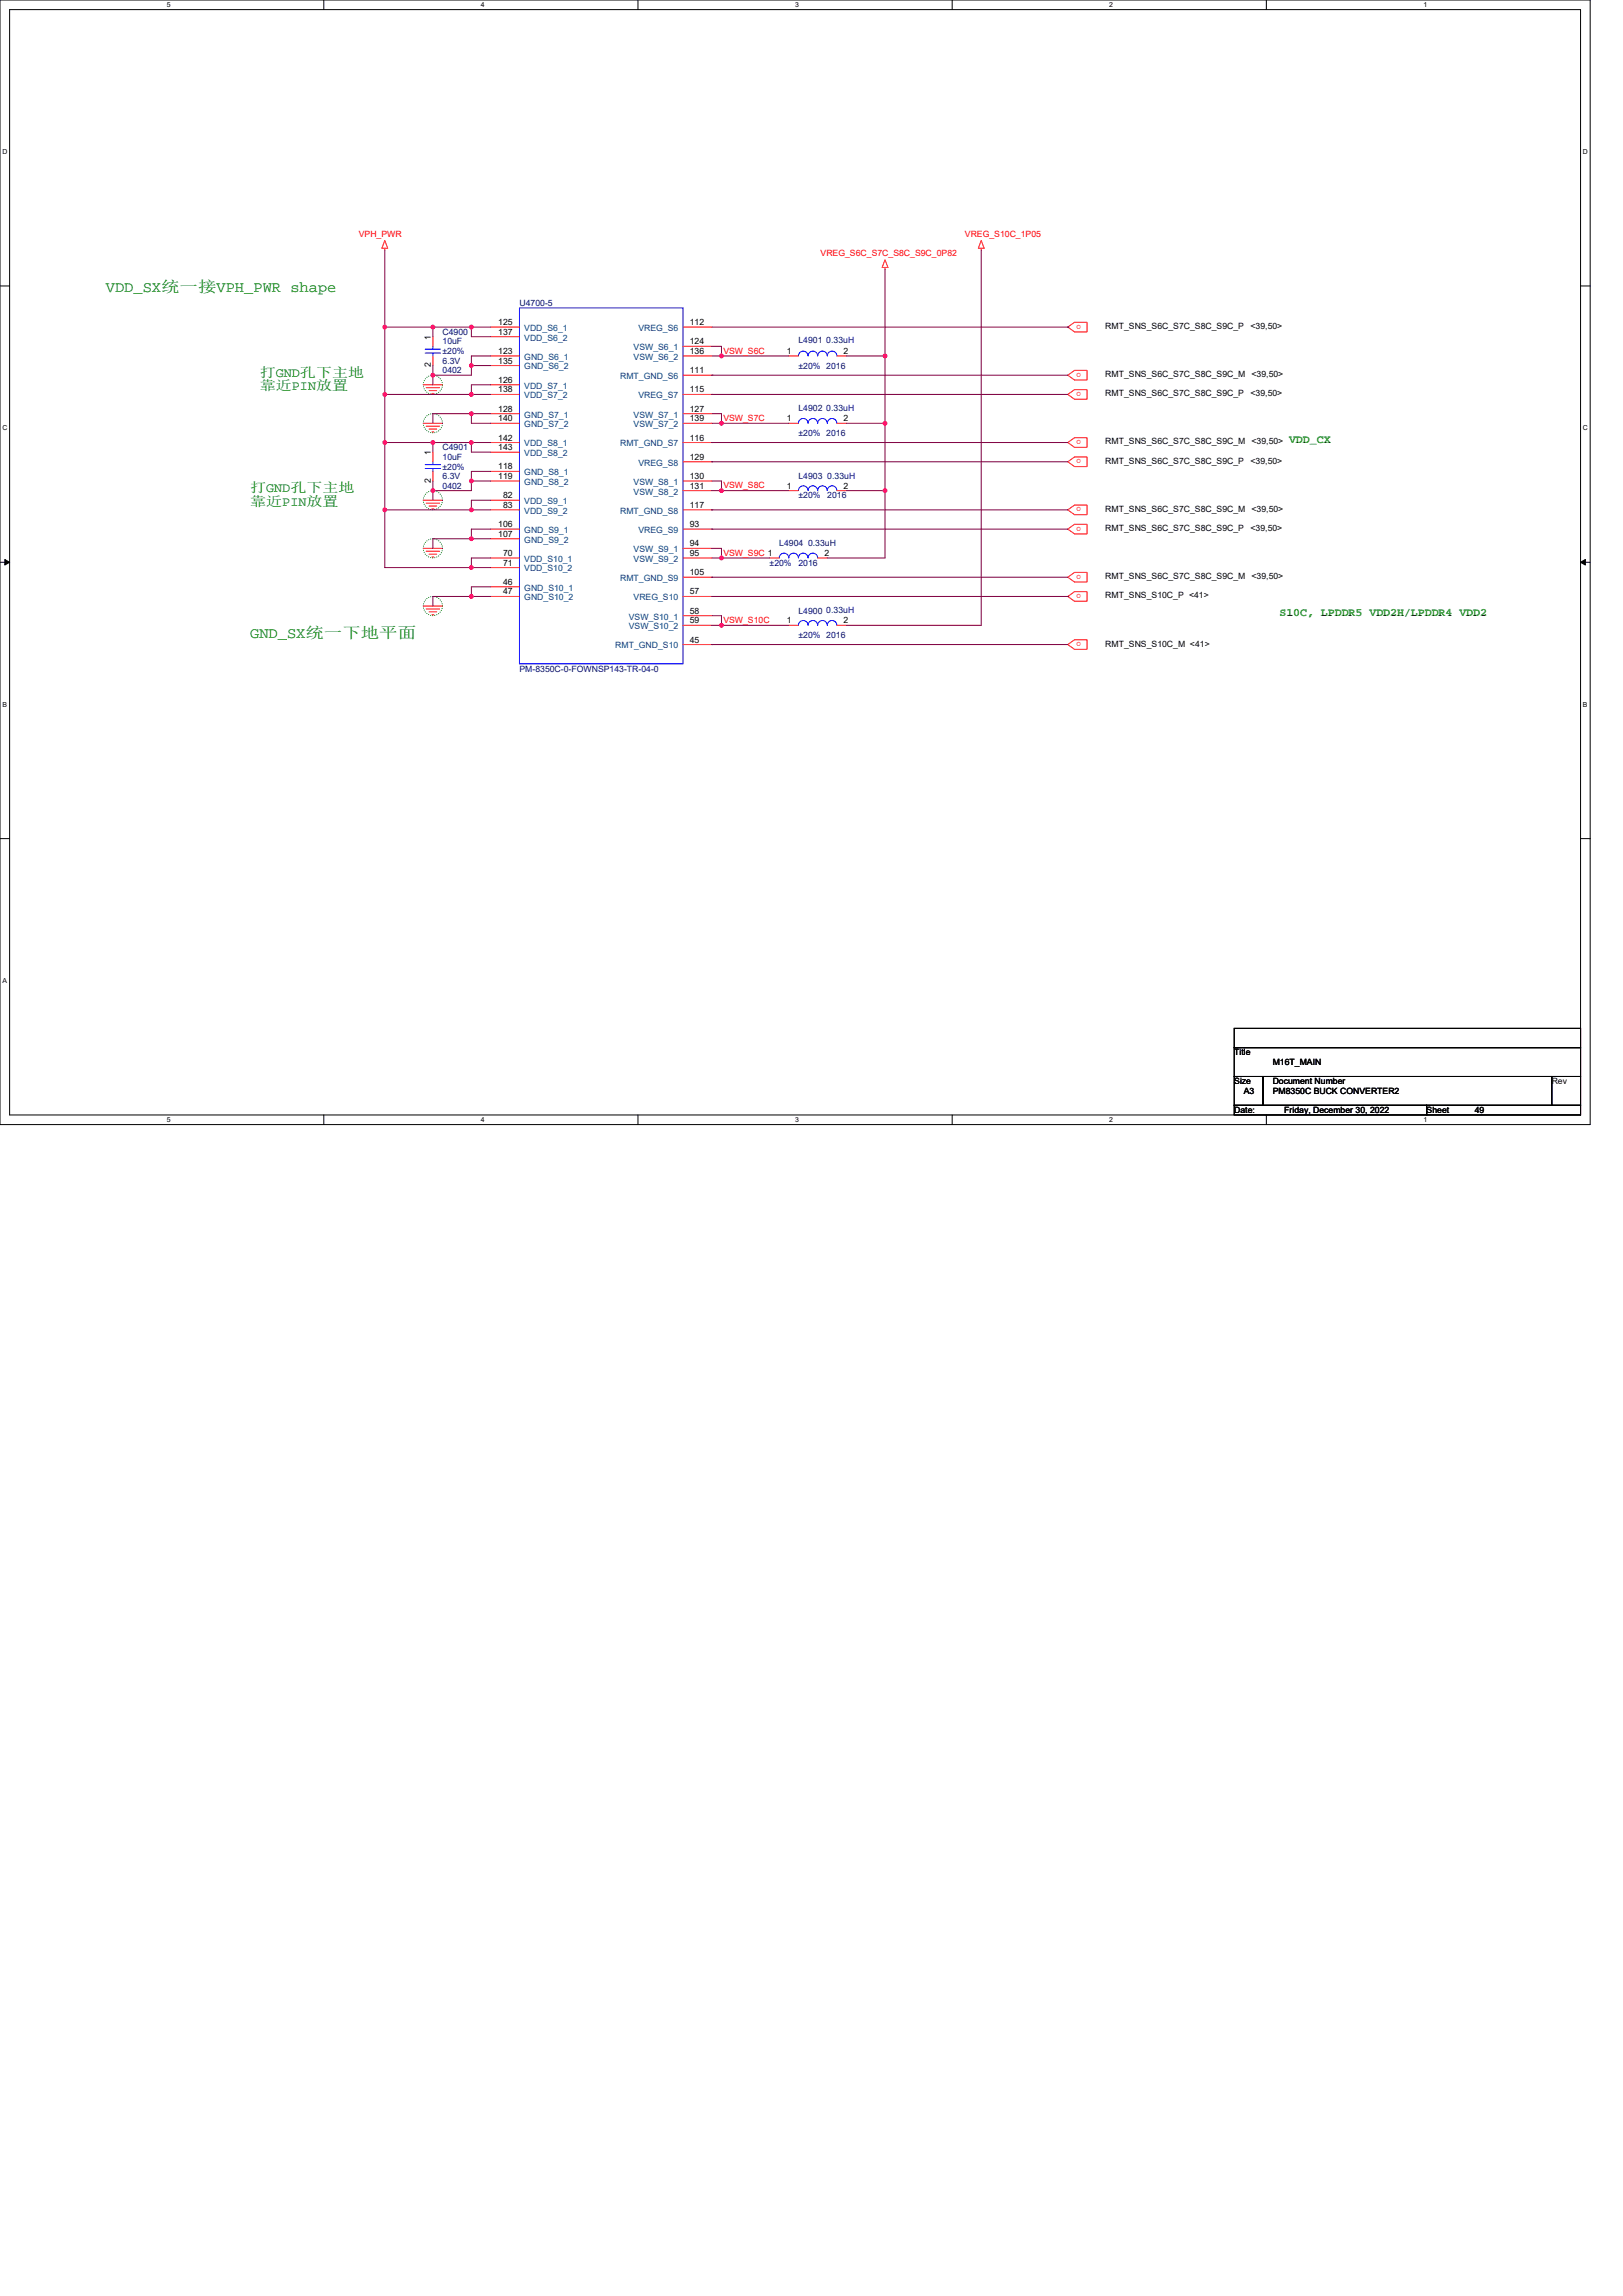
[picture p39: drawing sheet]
<svg xmlns="http://www.w3.org/2000/svg" width="210mm" height="297mm" viewBox="0 0 210 297" stroke-linecap="round" stroke-linejoin="round" font-family="sans-serif">
<defs><g id="words">
<g font-size="2" fill="#008000">
<text x="13.7" y="37.8">VDD_SX统一接VPH_PWR shape</text>
<text x="32.4" y="82.6">GND_SX统一下地平面</text>
</g>
<g font-size="1.7" fill="#008000">
<text x="33.6" y="50.5">靠近PIN放置</text>
<text x="33.6" y="48.7">打GND孔下主地</text>
<text x="32.4" y="63.7">打GND孔下主地</text>
<text x="32.4" y="65.4">靠近PIN放置</text>
</g>
<g font-size="1.5" fill="#008000">
<text x="166.8" y="57.3">VDD_CX</text>
<text x="165.5" y="79.7">S10C, LPDDR5 VDD2H/LPDDR4 VDD2</text>
</g>
<g font-size="1.1" fill="#f00">
<text x="46.4" y="30.6">VPH_PWR</text>
<text x="106.2" y="33.1">VREG_S6C_S7C_S8C_S9C_0P82</text>
<text x="124.8" y="30.6">VREG_S10C_1P05</text>
<text x="93.6" y="45.8">VSW_S6C</text>
<text x="139.9" y="42" transform="rotate(-180 139.9 42)">o</text>
<text x="139.9" y="50.7" transform="rotate(-180 139.9 50.7)">o</text>
<text x="139.9" y="48.2" transform="rotate(-180 139.9 48.2)">o</text>
<text x="93.6" y="54.5">VSW_S7C</text>
<text x="139.9" y="56.9" transform="rotate(-180 139.9 56.9)">o</text>
<text x="139.9" y="59.4" transform="rotate(-180 139.9 59.4)">o</text>
<text x="93.6" y="63.2">VSW_S8C</text>
<text x="139.9" y="65.7" transform="rotate(-180 139.9 65.7)">o</text>
<text x="93.6" y="71.9">VSW_S9C 1</text>
<text x="139.9" y="68.1" transform="rotate(-180 139.9 68.1)">o</text>
<text x="139.9" y="74.4" transform="rotate(-180 139.9 74.4)">o</text>
<text x="139.9" y="76.9" transform="rotate(-180 139.9 76.9)">o</text>
<text x="93.6" y="80.6">VSW_S10C</text>
<text x="139.9" y="83.1" transform="rotate(-180 139.9 83.1)">o</text>
</g>
<g font-size="1.1" fill="#000080">
<text x="67.2" y="39.6">U4700-5</text>
<text x="57.3" y="43.3">C4900</text>
<text x="57.3" y="44.6">10uF</text>
<text x="57.3" y="47.1">6.3V</text>
<text x="57.3" y="45.8">±20%</text>
<text x="103.3" y="44.4">L4901 0.33uH</text>
<text x="103.3" y="47.7">±20% 2016</text>
<text x="57.3" y="48.3">0402</text>
<text x="103.3" y="53.1">L4902 0.33uH</text>
<text x="57.3" y="58.3">C4901</text>
<text x="57.3" y="59.5">10uF</text>
<text x="103.3" y="56.4">±20% 2016</text>
<text x="57.3" y="63.2">0402</text>
<text x="57.3" y="62">6.3V</text>
<text x="57.3" y="60.7">±20%</text>
<text x="103.3" y="62">L4903 0.33uH</text>
<text x="103.3" y="64.5">±20%</text>
<text x="107" y="64.5">2016</text>
<text x="100.8" y="70.7">L4904 0.33uH</text>
<text x="99.6" y="73.2">±20%</text>
<text x="103.3" y="73.2">2016</text>
<text x="103.3" y="79.4">L4900</text>
<text x="103.3" y="82.5">±20% 2016</text>
<text x="106.9" y="79.3">0.33uH</text>
<text x="67.2" y="86.9">PM-8350C-0-FOWNSP143-TR-04-0</text>
</g>
<g font-size="1.1">
<text x="55.8" y="47.5" transform="rotate(-90 55.8 47.5)">2</text>
<text x="55.8" y="43.9" transform="rotate(-90 55.8 43.9)">1</text>
<text x="64.5" y="42.1">125</text>
<text x="64.5" y="43.3">137</text>
<text x="64.5" y="45.8">123</text>
<text x="64.5" y="47">135</text>
<text x="89.2" y="42.1">112</text>
<text x="89.2" y="44.6">124</text>
<text x="89.2" y="45.8">136</text>
<text x="101.8" y="45.8">1</text>
<text x="109.2" y="45.8">2</text>
<text x="143" y="42.6">RMT_SNS_S6C_S7C_S8C_S9C_P</text>
<text x="161.8" y="42.6">&lt;39,50&gt;</text>
<text x="64.5" y="49.5">126</text>
<text x="64.5" y="50.8">138</text>
<text x="64.5" y="53.3">128</text>
<text x="89.2" y="48.3">111</text>
<text x="89.2" y="50.8">115</text>
<text x="89.2" y="53.3">127</text>
<text x="143" y="51.3">RMT_SNS_S6C_S7C_S8C_S9C_P</text>
<text x="143" y="48.8">RMT_SNS_S6C_S7C_S8C_S9C_M &lt;39,50&gt;</text>
<text x="161.8" y="51.3">&lt;39,50&gt;</text>
<text x="55.8" y="58.9" transform="rotate(-90 55.8 58.9)">1</text>
<text x="64.5" y="54.5">140</text>
<text x="64.5" y="57">142</text>
<text x="64.5" y="58.2">143</text>
<text x="89.2" y="57">116</text>
<text x="89.2" y="59.5">129</text>
<text x="89.2" y="54.5">139</text>
<text x="101.8" y="54.5">1</text>
<text x="109.2" y="54.5">2</text>
<text x="143" y="57.5">RMT_SNS_S6C_S7C_S8C_S9C_M &lt;39,50&gt;</text>
<text x="143" y="60">RMT_SNS_S6C_S7C_S8C_S9C_P</text>
<text x="161.8" y="60">&lt;39,50&gt;</text>
<text x="55.8" y="62.5" transform="rotate(-90 55.8 62.5)">2</text>
<text x="64.5" y="60.7">118</text>
<text x="64.5" y="62">119</text>
<text x="65.1" y="64.5">82</text>
<text x="65.1" y="65.7">83</text>
<text x="89.2" y="65.7">117</text>
<text x="89.2" y="62">130</text>
<text x="89.2" y="63.2">131</text>
<text x="101.8" y="63.2">1</text>
<text x="109.2" y="63.2">2</text>
<text x="64.5" y="68.2">106</text>
<text x="64.5" y="69.4">107</text>
<text x="65.1" y="71.9">70</text>
<text x="89.2" y="68.2">93</text>
<text x="89.2" y="70.7">94</text>
<text x="89.2" y="71.9">95</text>
<text x="106.7" y="71.9">2</text>
<text x="143" y="66.2">RMT_SNS_S6C_S7C_S8C_S9C_M &lt;39,50&gt;</text>
<text x="143" y="68.7">RMT_SNS_S6C_S7C_S8C_S9C_P</text>
<text x="161.8" y="68.7">&lt;39,50&gt;</text>
<text x="65.1" y="73.2">71</text>
<text x="65.1" y="75.7">46</text>
<text x="65.1" y="76.9">47</text>
<text x="89.2" y="74.4">105</text>
<text x="89.2" y="76.9">57</text>
<text x="143" y="74.9">RMT_SNS_S6C_S7C_S8C_S9C_M &lt;39,50&gt;</text>
<text x="143" y="77.4">RMT_SNS_S10C_P &lt;41&gt;</text>
<text x="89.2" y="79.4">58</text>
<text x="89.2" y="80.6">59</text>
<text x="89.2" y="83.1">45</text>
<text x="101.8" y="80.6">1</text>
<text x="109.2" y="80.6">2</text>
<text x="143" y="83.6">RMT_SNS_S10C_M &lt;41&gt;</text>
<text x="159.7" y="136.5">Title</text>
<text x="164.7" y="137.8">M16T_MAIN</text>
<text x="159.7" y="140.3">Size</text>
<text x="160.9" y="141.5">A3</text>
<text x="164.7" y="140.3">Document Number</text>
<text x="164.7" y="141.5">PM8350C BUCK CONVERTER2</text>
<text x="200.8" y="140.3">Rev</text>
<text x="159.7" y="144">Date:</text>
<text x="166.2" y="144">Friday, December 30, 2022</text>
<text x="184.6" y="144">Sheet</text>
<text x="190.8" y="144">49</text>
</g>
<g font-size="1.1" fill="#004080">
<text x="67.8" y="42.8">VDD_S6_1</text>
<text x="67.8" y="44.1">VDD_S6_2</text>
<text x="67.8" y="46.6">GND_S6_1</text>
<text x="67.8" y="47.8">GND_S6_2</text>
<text x="82" y="45.3">VSW_S6_1</text>
<text x="82" y="46.6">VSW_S6_2</text>
<text x="82.6" y="42.8">VREG_S6</text>
<text x="67.8" y="50.3">VDD_S7_1</text>
<text x="67.8" y="51.5">VDD_S7_2</text>
<text x="80.2" y="49">RMT_GND_S6</text>
<text x="82.6" y="51.5">VREG_S7</text>
<text x="67.8" y="54">GND_S7_1</text>
<text x="67.8" y="55.3">GND_S7_2</text>
<text x="67.8" y="57.8">VDD_S8_1</text>
<text x="67.8" y="59">VDD_S8_2</text>
<text x="80.2" y="57.8">RMT_GND_S7</text>
<text x="82" y="54">VSW_S7_1</text>
<text x="82" y="55.3">VSW_S7_2</text>
<text x="67.8" y="61.5">GND_S8_1</text>
<text x="67.8" y="62.7">GND_S8_2</text>
<text x="67.8" y="65.2">VDD_S9_1</text>
<text x="82" y="62.7">VSW_S8_1</text>
<text x="82" y="64">VSW_S8_2</text>
<text x="82.6" y="60.2">VREG_S8</text>
<text x="67.8" y="66.5">VDD_S9_2</text>
<text x="67.8" y="69">GND_S9_1</text>
<text x="67.8" y="70.2">GND_S9_2</text>
<text x="80.2" y="66.5">RMT_GND_S8</text>
<text x="82" y="71.4">VSW_S9_1</text>
<text x="82.6" y="69">VREG_S9</text>
<text x="67.8" y="72.7">VDD_S10_1</text>
<text x="67.8" y="73.9">VDD_S10_2</text>
<text x="67.8" y="76.4">GND_S10_1</text>
<text x="67.8" y="77.7">GND_S10_2</text>
<text x="80.2" y="75.2">RMT_GND_S9</text>
<text x="82" y="72.7">VSW_S9_2</text>
<text x="82" y="77.7">VREG_S10</text>
<text x="79.6" y="83.9">RMT_GND_S10</text>
<text x="81.3" y="80.2">VSW_S10_1</text>
<text x="81.3" y="81.4">VSW_S10_2</text>
</g>
<g font-size=".9">
<text x="21.6" y=".9">5</text>
<text x="62.2" y=".9">4</text>
<text x="102.9" y=".9">3</text>
<text x="143.5" y=".9">2</text>
<text x="184.2" y=".9">1</text>
<text x=".3" y="19.9">D</text>
<text x="204.8" y="19.9">D</text>
<text x=".3" y="55.7">C</text>
<text x="204.8" y="55.7">C</text>
<text x=".3" y="91.4">B</text>
<text x="204.8" y="91.4">B</text>
<text x=".3" y="127.2">A</text>
<text x="21.6" y="145.2">5</text>
<text x="62.2" y="145.2">4</text>
<text x="102.9" y="145.2">3</text>
<text x="143.5" y="145.2">2</text>
<text x="184.2" y="145.2">1</text>
</g>
</g></defs>
<path d="M0 0h205.7v145.5h-205.7zM1.2 1.2h203.3v143h-203.3z" fill="none" stroke="#000" stroke-width=".13"/>
<g fill="#fff">
<path d="M21.6 .1h.5v1h-.5z"/>
<path d="M21.6 144.4h.5v1h-.5z"/>
</g>
<path d="M41.9 0v1.2M41.9 144.2v1.3" fill="none" stroke="#000" stroke-width=".13"/>
<g fill="#fff">
<path d="M62.2 .1h.5v1h-.5z"/>
<path d="M62.2 144.4h.5v1h-.5z"/>
</g>
<path d="M82.5 0v1.2M82.5 144.2v1.3" fill="none" stroke="#000" stroke-width=".13"/>
<g fill="#fff">
<path d="M102.9 .1h.5v1h-.5z"/>
<path d="M102.9 144.4h.5v1h-.5z"/>
</g>
<path d="M123.2 0v1.2M123.2 144.2v1.3" fill="none" stroke="#000" stroke-width=".13"/>
<g fill="#fff">
<path d="M143.5 .1h.5v1h-.5z"/>
<path d="M143.5 144.4h.5v1h-.5z"/>
</g>
<path d="M163.8 0v1.2M163.8 144.2v1.3" fill="none" stroke="#000" stroke-width=".13"/>
<g fill="#fff">
<path d="M184.2 .1h.5v1h-.5z"/>
<path d="M184.2 144.4h.5v1h-.5z"/>
<path d="M.3 19.1h.7v1h-.7z"/>
<path d="M204.8 19.1h.6v1h-.6z"/>
<path d="M.3 54.9h.7v1h-.7z"/>
<path d="M204.8 54.9h.6v1h-.6z"/>
</g>
<path d="M0 37h1.2M204.5 37h1.2" fill="none" stroke="#000" stroke-width=".13"/>
<g fill="#fff">
<path d="M.3 90.6h.6v1h-.6z"/>
<path d="M204.8 90.6h.6v1h-.6z"/>
</g>
<path d="M0 72.7h1.2M204.5 72.7h1.2" fill="none" stroke="#000" stroke-width=".13"/>
<path d="M.6 72.4l.6 .3-.6 .4zM204.5 72.7l.6-.3v.7z" fill="#000" stroke="#000" stroke-width=".13"/>
<path d="M.3 126.4h.6v1h-.6z" fill="#fff"/>
<path d="M0 108.5h1.2M204.5 108.5h1.2M159.7 133h44.8v2.5h-44.8zM159.7 135.5h44.8v3.8h-44.8zM159.7 139.3h3.7v3.7h-3.7zM163.4 139.3h37.4v3.7h-37.4zM200.8 139.3h3.7v3.7h-3.7zM159.7 143h24.9v1.2h-24.9zM184.6 143h19.9v1.2h-19.9z" fill="none" stroke="#000" stroke-width=".13"/>
<g fill="none" stroke="#008000" stroke-width=".13">
<circle cx="56" cy="49.8" r="1.24"/>
<circle cx="56" cy="54.8" r="1.24"/>
<circle cx="56" cy="70.9" r="1.24"/>
<circle cx="56" cy="64.7" r="1.24"/>
<circle cx="56" cy="78.4" r="1.24"/>
</g>
<g fill="none" stroke="#f00" stroke-width=".13">
<path d="M49.8 32.1v.3M49.8 31.1l.4 1h-.8zM114.5 34.6v.2M114.5 33.6l.4 1h-.8zM126.9 32.1v.3M126.9 31.1l.4 1h-.7zM54.8 49.8h2.5M54.8 54.8h2.5M55.1 50.2h1.8M55.1 55.1h1.8M55.5 50.5h1M55.5 55.5h1"/>
<path d="M55.9 50.9h.2M55.9 55.9h.2M56 43.6v1.2M56 46.1v1.2M56 58.5v1.2M63.5 42.3h3.7M63.5 43.6h3.7M63.5 46.1h3.7M63.5 47.3h3.7M63.5 49.8h3.7M63.5 51h3.7M63.5 53.5h3.7"/>
<path d="M63.5 54.8h3.7M63.5 57.3h3.7M63.5 58.5h3.7M88.4 42.3h3.7M88.4 44.8h3.7M88.4 46.1h3.7M88.4 48.5h3.7M88.4 51h3.7M88.4 53.5h3.7M88.4 54.8h3.7M88.4 57.3h3.7M88.4 59.7h3.7"/>
<path d="M102.1 54.8h1.2M102.1 46.1h1.2M108.3 54.8h1.2M108.3 46.1h1.2M138.2 51l.8-.6h1.6v1.3h-1.6zM138.2 57.3l.8-.7h1.6v1.3h-1.6zM138.2 59.7l.8-.6h1.6v1.3h-1.6zM138.2 42.3l.8-.6h1.6v1.2h-1.6zM138.2 48.5l.8-.6h1.6v1.3h-1.6zM54.8 64.7h2.5M54.8 70.9h2.5M54.8 78.4h2.5"/>
<path d="M55.1 65.1h1.8M55.1 71.3h1.8M55.1 78.8h1.8M55.5 65.5h1M55.5 71.7h1M55.5 79.2h1M55.9 65.8h.2M55.9 72.1h.2M55.9 79.5h.2M56 61v1.2M63.5 61h3.7M63.5 62.2h3.7"/>
<path d="M63.5 64.7h3.7M63.5 66h3.7M63.5 68.5h3.7M63.5 69.7h3.7M63.5 72.2h3.7M63.5 73.4h3.7M63.5 75.9h3.7M63.5 77.2h3.7M88.4 62.2h3.7M88.4 63.5h3.7M88.4 66h3.7M88.4 68.5h3.7"/>
<path d="M88.4 70.9h3.7M88.4 72.2h3.7M88.4 74.7h3.7M88.4 77.2h3.7M88.4 79.7h3.7M99.6 72.2h1.2M102.1 63.5h1.2M105.8 72.2h1.2M108.3 63.5h1.2M138.2 66l.8-.7h1.6v1.3h-1.6zM138.2 68.5l.8-.7h1.6v1.3h-1.6zM138.2 74.7l.8-.6h1.6v1.2h-1.6z"/>
<path d="M138.2 77.2l.8-.7h1.6v1.3h-1.6zM88.4 80.9h3.7M88.4 83.4h3.7M102.1 80.9h1.2M108.3 80.9h1.2M138.2 83.4l.8-.6h1.6v1.2h-1.6z"/>
</g>
<g fill="none" stroke="#00f" stroke-width=".13">
<path d="M67.2 39.8h21.2v46.1h-21.2zM55 45.2h2M55 45.7h2M56 44.8v.4M56 45.7v.4M56 59.7v.4M103.3 46a.62 .62 0 0 1 .6-.6 .62 .62 0 0 1 .6 .6 .62 .62 0 0 1 .7-.6 .62 .62 0 0 1 .6 .6 .62 .62 0 0 1 .6-.6 .62 .62 0 0 1 .6 .6 .62 .62 0 0 1 .7-.6 .62 .62 0 0 1 .6 .6M108.3 54.8a.62 .62 0 0 0-.6-.7 .62 .62 0 0 0-.7 .7 .62 .62 0 0 0-.6-.7 .62 .62 0 0 0-.6 .7 .62 .62 0 0 0-.6-.7 .62 .62 0 0 0-.7 .7 .62 .62 0 0 0-.6-.7 .62 .62 0 0 0-.6 .7M55 60.1h2M55 60.6h2M56 60.6v.4M100.8 72.2a.62 .62 0 0 1 .6-.6 .62 .62 0 0 1 .7 .6 .62 .62 0 0 1 .6-.6 .62 .62 0 0 1 .6 .6 .62 .62 0 0 1 .6-.6 .62 .62 0 0 1 .6 .6 .62 .62 0 0 1 .7-.6 .62 .62 0 0 1 .6 .6"/>
<path d="M108.3 63.5a.62 .62 0 0 0-.6-.6 .62 .62 0 0 0-.7 .6 .62 .62 0 0 0-.6-.6 .62 .62 0 0 0-.6 .6 .62 .62 0 0 0-.6-.6 .62 .62 0 0 0-.7 .6 .62 .62 0 0 0-.6-.6 .62 .62 0 0 0-.6 .6M108.3 80.9a.62 .62 0 0 0-.6-.6 .62 .62 0 0 0-.7 .6 .62 .62 0 0 0-.6-.6 .62 .62 0 0 0-.6 .6 .62 .62 0 0 0-.6-.6 .62 .62 0 0 0-.7 .6 .62 .62 0 0 0-.6-.6 .62 .62 0 0 0-.6 .6"/>
</g>
<path d="M49.8 32.4v9.9M56 42.3h-6.2v8.7" fill="none" stroke="#800040" stroke-width=".13"/>
<circle cx="49.8" cy="42.3" r=".24" fill="#f0f"/>
<circle cx="49.8" cy="42.3" r=".24" fill="none" stroke="#f0f" stroke-width=".13"/>
<circle cx="56" cy="42.3" r=".24" fill="#f0f"/>
<circle cx="56" cy="42.3" r=".24" fill="none" stroke="#f0f" stroke-width=".13"/>
<path d="M61 42.3h2.5M61 42.3h-5v1.3M61 42.3v1.3" fill="none" stroke="#800040" stroke-width=".13"/>
<circle cx="61" cy="42.3" r=".24" fill="#f0f"/>
<circle cx="61" cy="42.3" r=".24" fill="none" stroke="#f0f" stroke-width=".13"/>
<path d="M61 43.6h2.5M63.5 46.1h-2.5v1.2M92.1 42.3h46.1M92.1 44.8h1.2v1.3M92.1 46.1h1.2M93.3 46.1h8.8M138.2 42.3h.1" fill="none" stroke="#800040" stroke-width=".13"/>
<circle cx="61" cy="47.3" r=".24" fill="#f0f" stroke="#f0f" stroke-width=".13"/>
<circle cx="93.3" cy="46" r=".24" fill="#f0f"/>
<circle cx="93.3" cy="46" r=".24" fill="none" stroke="#f0f" stroke-width=".13"/>
<g fill="none" stroke="#800040" stroke-width=".13">
<path d="M114.5 34.8v11.3M126.9 32.4v48.5h-17.4M56 47.3v1.2M56 48.5v1.3M56 57.3h-6.2v8.7M61 51h2.5M61 53.5h2.5M61 57.3h2.5M61 51h-11.2v6.3M61 53.5h-5v1.3M61 53.5v1.3h2.5M61 57.3v1.2h2.5"/>
<path d="M61 57.3h-5v1.2M63.5 47.3h-2.5v1.2h-5M63.5 49.8h-2.5v1.2M92.1 51h.1M92.1 57.3h.1M92.1 59.7h.1M92.1 48.5h.1M92.1 53.5h1.2v1.3M92.1 54.8h1.2M92.1 51h46.1M92.1 57.3h46.1M92.1 59.7h46.1"/>
<path d="M92.1 48.5h46.1M93.3 54.8h8.8M109.5 46.1h5M109.5 54.8h5M114.5 46.1v8.7M114.5 54.8v8.7M49.8 66h11.2M49.8 66v7.4h11.2M56 63.5v1.2M56 62.2v1.3M61 66h2.5M61 69.7h2.5"/>
<path d="M61 73.4h2.5M61 77.2h2.5M61 62.2v1.3h-5M61 69.7h-5v1.2M61 77.2h-5v1.2M61 62.2h2.5M63.5 68.5h-2.5v1.2M63.5 72.2h-2.5v1.2M63.5 75.9h-2.5v1.3M63.5 61h-2.5v1.2M63.5 64.7h-2.5v1.3M92.1 66h.1"/>
<path d="M92.1 68.5h.1M92.1 74.7h.1M92.1 77.2h46.1M92.1 62.2h1.2v1.3M92.1 63.5h1.2M92.1 70.9h1.2v1.3M92.1 72.2h1.2M92.1 79.7h1.2v1.2M92.1 66h46.1M92.1 68.5h46.1M92.1 74.7h46.1M93.3 63.5h8.8"/>
<path d="M93.3 72.2h6.3M109.5 63.5h5M114.5 63.5v8.7h-7.5M138.2 77.2h.1M92.1 83.4h.1M92.1 80.9h1.2M92.1 83.4h46.1M93.3 80.9h8.8"/>
</g>
<g fill="#f0f" stroke="#f0f" stroke-width=".13">
<circle cx="56" cy="48.5" r=".24"/>
<circle cx="61" cy="51" r=".24"/>
<circle cx="49.8" cy="51" r=".24"/>
<circle cx="93.3" cy="54.8" r=".24"/>
<circle cx="61" cy="53.5" r=".24"/>
<circle cx="49.8" cy="57.2" r=".24"/>
<circle cx="56" cy="57.2" r=".24"/>
<circle cx="56" cy="63.5" r=".24"/>
<circle cx="93.3" cy="63.5" r=".24"/>
<circle cx="61" cy="66" r=".24"/>
<circle cx="49.8" cy="66" r=".24"/>
<circle cx="61" cy="69.7" r=".24"/>
<circle cx="61" cy="73.4" r=".24"/>
<circle cx="93.3" cy="80.9" r=".24"/>
<circle cx="61" cy="77.2" r=".24"/>
<circle cx="61" cy="62.2" r=".24"/>
<circle cx="61" cy="57.2" r=".24"/>
<circle cx="114.5" cy="46" r=".24"/>
<circle cx="114.5" cy="54.8" r=".24"/>
<circle cx="114.5" cy="63.5" r=".24"/>
<circle cx="93.3" cy="72.2" r=".24"/>
</g>
<circle cx="49.8" cy="42.3" r=".24" fill="#f0f"/>
<circle cx="49.8" cy="42.3" r=".24" fill="none" stroke="#f0f" stroke-width=".13"/>
<circle cx="56" cy="42.3" r=".24" fill="#f0f"/>
<circle cx="56" cy="42.3" r=".24" fill="none" stroke="#f0f" stroke-width=".13"/>
<circle cx="61" cy="42.3" r=".24" fill="#f0f"/>
<circle cx="61" cy="42.3" r=".24" fill="none" stroke="#f0f" stroke-width=".13"/>
<circle cx="61" cy="47.3" r=".24" fill="#f0f" stroke="#f0f" stroke-width=".13"/>
<circle cx="93.3" cy="46" r=".24" fill="#f0f"/>
<circle cx="93.3" cy="46" r=".24" fill="none" stroke="#f0f" stroke-width=".13"/>
<g fill="#f0f" stroke="#f0f" stroke-width=".13">
<circle cx="56" cy="48.5" r=".24"/>
<circle cx="61" cy="51" r=".24"/>
<circle cx="49.8" cy="51" r=".24"/>
<circle cx="93.3" cy="54.8" r=".24"/>
<circle cx="61" cy="53.5" r=".24"/>
<circle cx="49.8" cy="57.2" r=".24"/>
<circle cx="56" cy="57.2" r=".24"/>
<circle cx="56" cy="63.5" r=".24"/>
<circle cx="93.3" cy="63.5" r=".24"/>
<circle cx="61" cy="66" r=".24"/>
<circle cx="49.8" cy="66" r=".24"/>
<circle cx="61" cy="69.7" r=".24"/>
<circle cx="61" cy="73.4" r=".24"/>
<circle cx="93.3" cy="80.9" r=".24"/>
<circle cx="61" cy="77.2" r=".24"/>
<circle cx="61" cy="62.2" r=".24"/>
<circle cx="61" cy="57.2" r=".24"/>
<circle cx="114.5" cy="46" r=".24"/>
<circle cx="114.5" cy="54.8" r=".24"/>
<circle cx="114.5" cy="63.5" r=".24"/>
<circle cx="93.3" cy="72.2" r=".24"/>
</g>
<use href="#words"/>
</svg>
